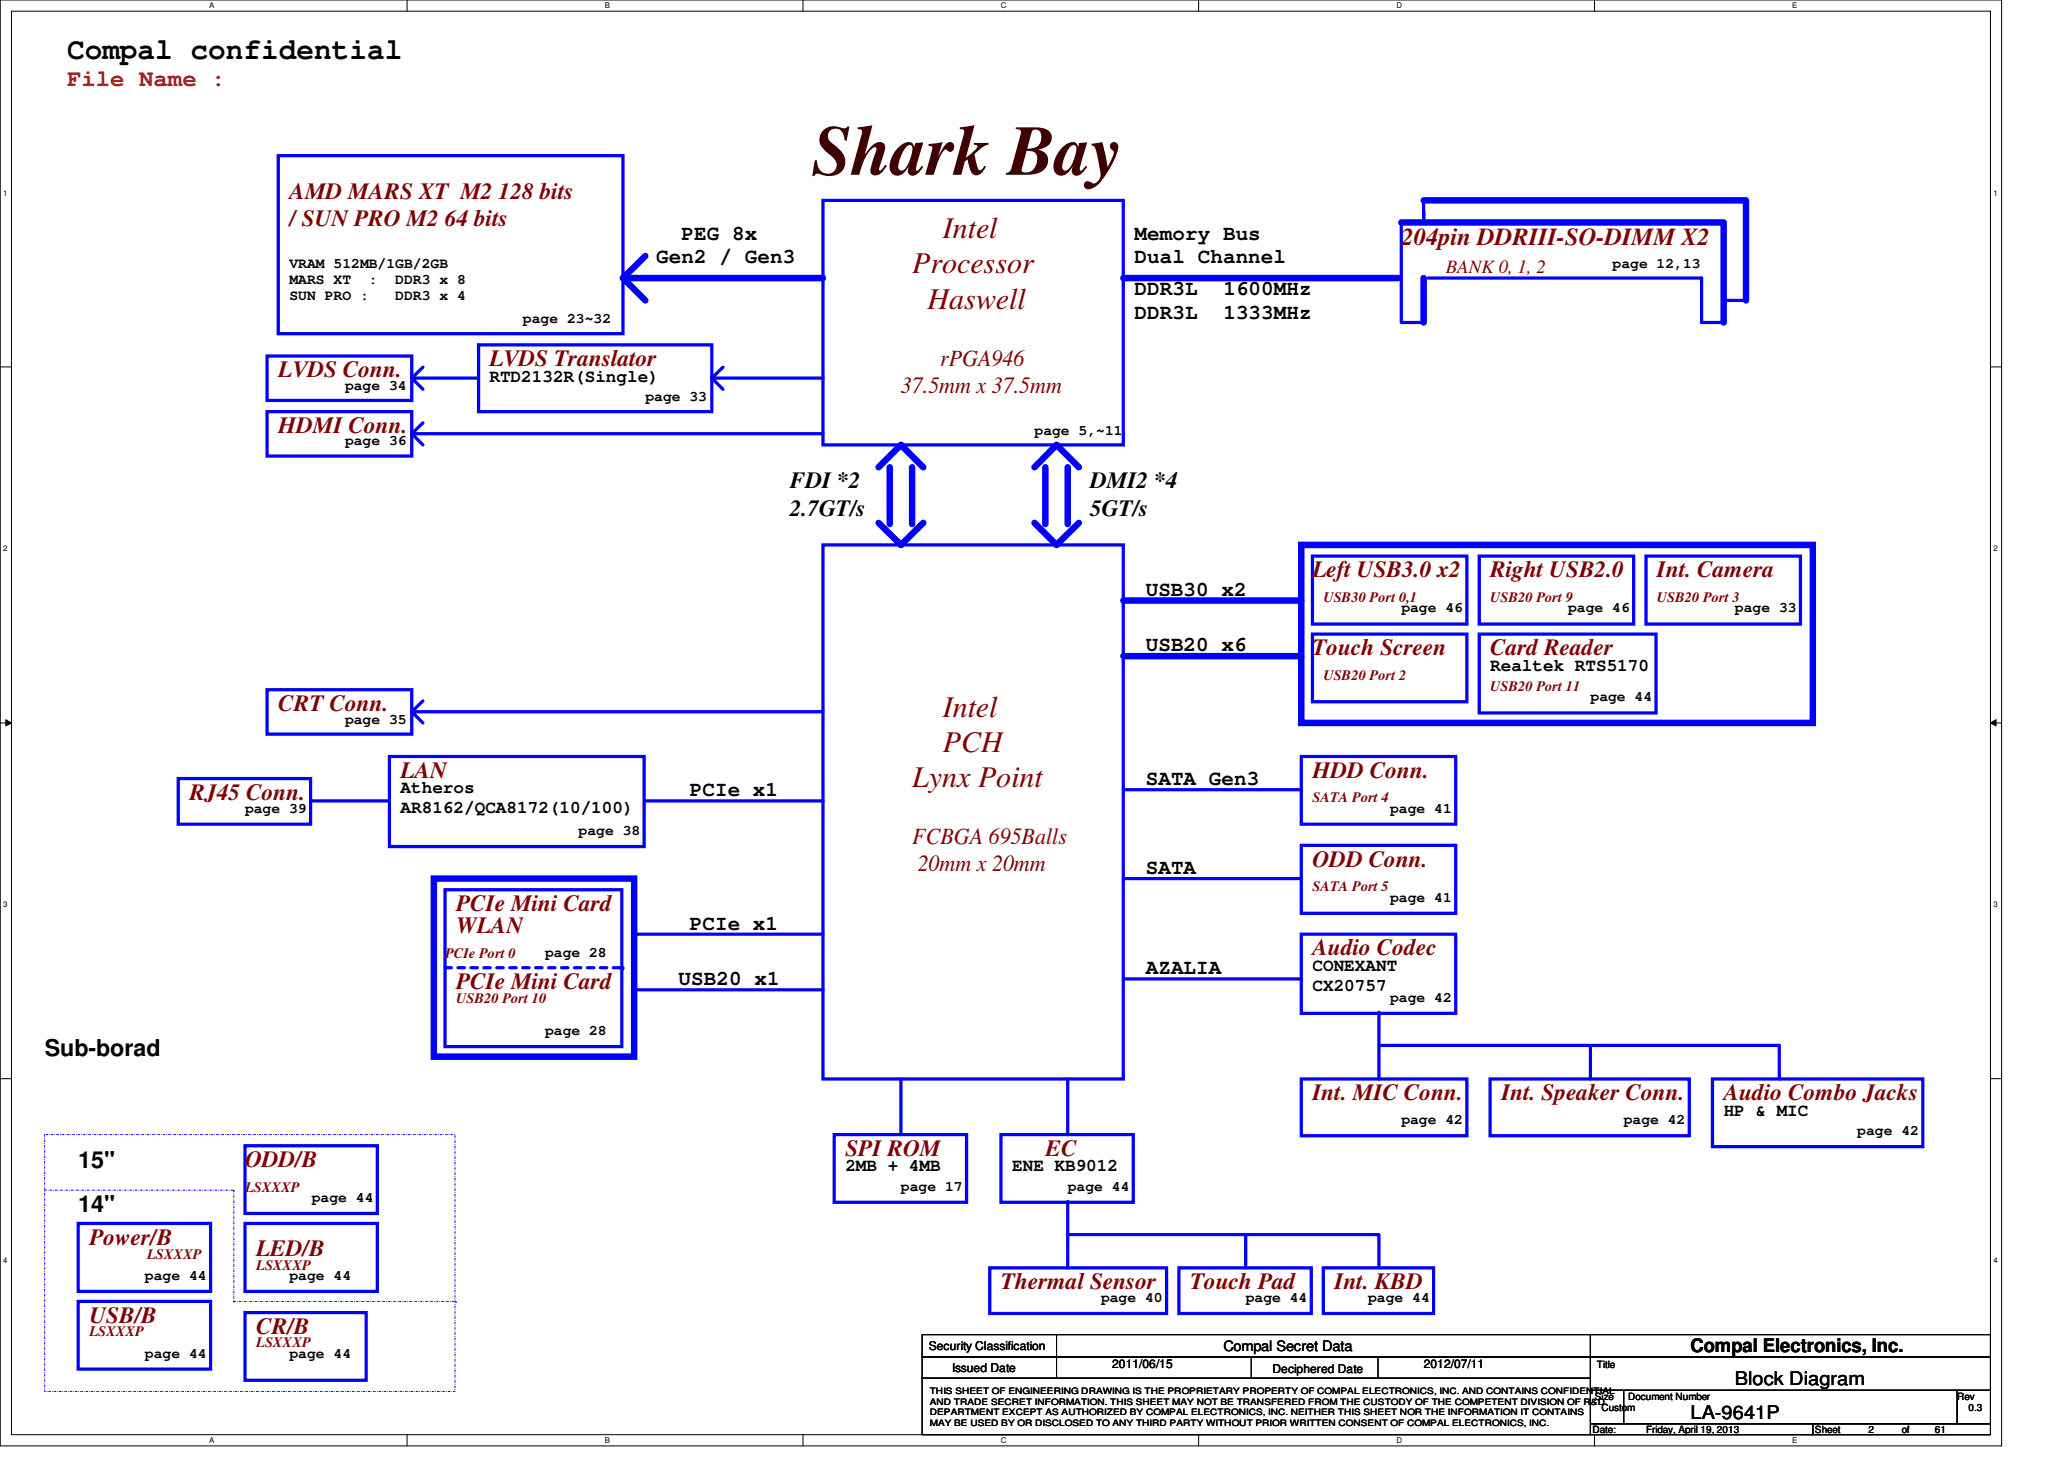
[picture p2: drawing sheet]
<svg xmlns="http://www.w3.org/2000/svg" width="297mm" height="210mm" viewBox="0 0 297 210" stroke-linecap="round" stroke-linejoin="round" font-family="sans-serif">
<defs><g id="words">
<text font-size="10.2" fill="#400000" x="116.9" y="25.1">Shark Bay</text>
<text font-size="4.3" x="9.6" y="8.4">Compal confidential</text>
<g font-size="4.3" fill="#800000">
<text x="135.7" y="34.2">Intel</text>
<text x="131.3" y="39.3">Processor</text>
<text x="133.5" y="44.4">Haswell</text>
<text x="135.7" y="103.1">Intel</text>
<text x="131.3" y="113.2">Lynx Point</text>
<text x="135.7" y="108.2">PCH</text>
</g>
<text font-size="3.5" fill="#800000" x="201.7" y="35.2">204pin DDRIII-SO-DIMM X2</text>
<text font-size="3.3" fill="#f00" x="9.6" y="12.4">File Name :</text>
<g font-size="3.3" fill="#800000">
<text x="41.7" y="28.7">AMD MARS XT M2 128 bits</text>
<text x="41.7" y="32.6">/SUN PRO M2 64 bits</text>
<text x="70.4" y="52.7">LVDS Translator</text>
<text x="135.3" y="52.6">rPGA946</text>
<text x="40" y="54.3">LVDS Conn.</text>
<text x="129.7" y="56.6">37.5mm x 37.5mm</text>
<text x="40" y="62.3">HDMI Conn.</text>
<text x="188.9" y="83.1">Left USB3.0 x2</text>
<text x="214.5" y="83.1">Right USB2.0</text>
<text x="238.5" y="83.1">Int. Camera</text>
<text x="188.9" y="94.3">Touch Screen</text>
<text x="214.5" y="94.3">Card Reader</text>
<text x="40" y="102.3">CRT Conn.</text>
<text x="57.7" y="111.9">LAN</text>
<text x="188.9" y="111.9">HDD Conn.</text>
<text x="27.3" y="115.1">RJ45 Conn.</text>
<text x="131.3" y="121.4">FCBGA 695Balls</text>
<text x="132.1" y="125.3">20mm x 20mm</text>
<text x="188.9" y="124.7">ODD Conn.</text>
<text x="65.7" y="131.1">PCIe Mini Card</text>
<text x="65.7" y="134.3">WLAN</text>
<text x="188.9" y="137.5">Audio Codec</text>
<text x="65.7" y="142.3">PCIe Mini Card</text>
<text x="188.9" y="158.3">Int. MIC Conn.</text>
<text x="216.1" y="158.3">Int. Speaker Conn.</text>
<text x="248.1" y="158.3">Audio Combo Jacks</text>
<text x="35.3" y="167.9">ODD/B</text>
<text x="121.7" y="166.3">SPI ROM</text>
<text x="150.4" y="166.3">EC</text>
<text x="12.9" y="179.1">Power/B</text>
<text x="36.9" y="180.7">LED/B</text>
<text x="144.1" y="185.5">Thermal Sensor</text>
<text x="171.3" y="185.5">Touch Pad</text>
<text x="192.1" y="185.5">Int. KBD</text>
<text x="12.9" y="190.3">USB/B</text>
<text x="36.9" y="191.9">CR/B</text>
</g>
<g font-size="3.3">
<text x="113.7" y="70.3">FDI *2</text>
<text x="156.9" y="70.3">DMI2 *4</text>
<text x="113.7" y="74.2">2.7GT/s</text>
<text x="156.9" y="74.2">5GT/s</text>
<text x="6.4" y="152">Sub-borad</text>
<text x="11.3" y="168">15&quot;</text>
<text x="11.3" y="174.4">14&quot;</text>
</g>
<g font-size="3">
<text x="98.1" y="34.5">PEG 8x</text>
<text x="163.3" y="34.5">Memory Bus</text>
<text x="94.4" y="37.9">Gen2 / Gen3</text>
<text x="163.3" y="37.9">Dual Channel</text>
<text x="163.3" y="42.5">DDR3L　1600MHz</text>
<text x="163.3" y="45.9">DDR3L　1333MHz</text>
<text x="164.9" y="85.7">USB30 x2</text>
<text x="164.9" y="93.7">USB20 x6</text>
<text x="164.9" y="112.9">SATA Gen3</text>
<text x="99.3" y="114.5">PCIe x1</text>
<text x="164.9" y="125.7">SATA</text>
<text x="99.3" y="133.7">PCIe x1</text>
<text x="97.7" y="141.7">USB20 x1</text>
<text x="164.9" y="140.1">AZALIA</text>
</g>
<text font-size="2.7" fill="#800000" x="208.1" y="39.3">BANK 0, 1, 2</text>
<g font-size="2.7">
<text x="243.3" y="194.6">Compal Electronics, Inc.</text>
<text x="249.7" y="199.3">Block Diagram</text>
<text x="243.3" y="204.1">LA-9641P</text>
</g>
<g font-size="2.5">
<text x="70.4" y="54.9">RTD2132R(Single)</text>
<text x="214.5" y="96.5">Realtek RTS5170</text>
<text x="57.7" y="114.1">Atheros</text>
<text x="57.7" y="116.9">AR8162/QCA8172(10/100)</text>
<text x="188.9" y="139.7">CONEXANT</text>
<text x="188.9" y="142.5">CX20757</text>
<text x="248.1" y="160.5">HP &amp; MIC</text>
<text x="121.7" y="168.5">2MB + 4MB</text>
<text x="145.7" y="168.5">ENE KB9012</text>
</g>
<g font-size="2.1">
<text x="41.7" y="38.5">VRAM 512MB/1GB/2GB</text>
<text x="41.7" y="40.9">MARS XT</text>
<text x="53.1" y="40.9">:</text>
<text x="56.9" y="40.9">DDR3 x 8</text>
<text x="232.1" y="38.5">page 12,13</text>
<text x="41.7" y="43.2">SUN PRO :</text>
<text x="56.9" y="43.2">DDR3 x 4</text>
<text x="75.3" y="46.5">page 23~32</text>
<text x="49.7" y="56.1">page 34</text>
<text x="92.9" y="57.7">page 33</text>
<text x="49.7" y="64.1">page 36</text>
<text x="148.9" y="62.5">page 5,~11</text>
<text x="201.7" y="88.1">page 46</text>
<text x="225.7" y="88.1">page 46</text>
<text x="249.7" y="88.1">page 33</text>
<text x="228.9" y="100.9">page 44</text>
<text x="49.7" y="104.1">page 35</text>
<text x="35.3" y="116.9">page 39</text>
<text x="200.1" y="116.9">page 41</text>
<text x="83.3" y="120.1">page 38</text>
<text x="200.1" y="129.7">page 41</text>
<text x="78.4" y="137.7">page 28</text>
<text x="78.4" y="148.9">page 28</text>
<text x="200.1" y="144.1">page 42</text>
<text x="201.7" y="161.7">page 42</text>
<text x="233.7" y="161.7">page 42</text>
<text x="267.3" y="163.3">page 42</text>
<text x="44.9" y="172.9">page 44</text>
<text x="129.7" y="171.3">page 17</text>
<text x="153.7" y="171.3">page 44</text>
<text x="20.9" y="184.1">page 44</text>
<text x="41.7" y="184.1">page 44</text>
<text x="158.5" y="187.3">page 40</text>
<text x="179.3" y="187.3">page 44</text>
<text x="196.9" y="187.3">page 44</text>
<text x="20.9" y="195.3">page 44</text>
<text x="41.7" y="195.3">page 44</text>
<text x="176.1" y="194.4">Compal Secret Data</text>
</g>
<g font-size="2.1" fill="#800000">
<text x="190.5" y="86.7">USB30 Port 0,1</text>
<text x="214.5" y="86.7">USB20 Port 9</text>
<text x="238.5" y="86.7">USB20 Port 3</text>
<text x="190.5" y="97.8">USB20 Port 2</text>
<text x="214.5" y="99.4">USB20 Port 11</text>
<text x="188.9" y="115.4">SATA Port 4</text>
<text x="188.9" y="128.2">SATA Port 5</text>
<text x="64" y="137.8">PCIe Port 0</text>
<text x="65.7" y="144.2">USB20 Port 10</text>
<text x="35.3" y="171.4">LSXXXP</text>
<text x="21.2" y="181.1">LSXXXP</text>
<text x="36.9" y="182.7">LSXXXP</text>
<text x="12.9" y="192.2">LSXXXP</text>
<text x="36.9" y="193.8">LSXXXP</text>
</g>
<g font-size="1.7">
<text x="133.7" y="194.3">Security Classification</text>
<text x="137" y="197.3">Issued Date</text>
<text x="160.1" y="196.8">2011/06/15</text>
<text x="183.1" y="197.5">Deciphered Date</text>
<text x="204.9" y="196.8">2012/07/11</text>
</g>
<g font-size="1.4">
<text x="229.8" y="196.8">Title</text>
<text x="229.5" y="201.4">Size</text>
<text x="230.5" y="203">Custom</text>
<text x="234.3" y="201.4">Document Number</text>
<text x="281.7" y="201.4">Rev</text>
<text x="283.3" y="203">0.3</text>
<text x="229.2" y="206.2">Date:</text>
<text x="236.9" y="206.2">Friday, April 19, 2013</text>
<text x="261.2" y="206.2">Sheet</text>
<text x="268.9" y="206.2">2</text>
<text x="273.7" y="206.2">of</text>
<text x="278.5" y="206.2">61</text>
</g>
<g font-size="1.3">
<text x="133.8" y="200.6">THIS SHEET OF ENGINEERING DRAWING IS THE PROPRIETARY PROPERTY OF COMPAL ELECTRONICS, INC. AND CONTAINS CONFIDENTIAL</text>
<text x="133.8" y="202.1">AND TRADE SECRET INFORMATION. THIS SHEET MAY NOT BE TRANSFERED FROM THE CUSTODY OF THE COMPETENT DIVISION OF R&amp;D</text>
<text x="133.8" y="203.6">DEPARTMENT EXCEPT AS AUTHORIZED BY COMPAL ELECTRONICS, INC. NEITHER THIS SHEET NOR THE INFORMATION IT CONTAINS</text>
<text x="133.8" y="205.1">MAY BE USED BY OR DISCLOSED TO ANY THIRD PARTY WITHOUT PRIOR WRITTEN CONSENT OF COMPAL ELECTRONICS, INC.</text>
</g>
<g font-size="1.1">
<text x="30.1" y="1.1">A</text>
<text x="87" y="1.1">B</text>
<text x="144" y="1.1">C</text>
<text x="201" y="1.1">D</text>
<text x="257.9" y="1.1">E</text>
<text x=".5" y="28.2">1</text>
<text x="286.9" y="28.2">1</text>
<text x=".5" y="79.3">2</text>
<text x="286.9" y="79.3">2</text>
<text x=".5" y="130.6">3</text>
<text x="286.9" y="130.6">3</text>
<text x=".5" y="181.7">4</text>
<text x="286.9" y="181.7">4</text>
<text x="30.1" y="207.6">A</text>
<text x="87" y="207.6">B</text>
<text x="144" y="207.6">C</text>
<text x="201" y="207.6">D</text>
<text x="257.9" y="207.6">E</text>
</g>
</g></defs>
<path d="M0 0h288.1v208h-288.1zM1.6 1.6h284.9v204.8h-284.9z" fill="none" stroke="#000" stroke-width=".14"/>
<g fill="#fff">
<path d="M30.1 .2h.7v1.2h-.7z"/>
<path d="M30.1 206.6h.7v1.2h-.7z"/>
</g>
<path d="M58.6 0v1.6M58.6 206.4v1.6" fill="none" stroke="#000" stroke-width=".14"/>
<g fill="#fff">
<path d="M87 .2h.7v1.2h-.7z"/>
<path d="M87 206.6h.7v1.2h-.7z"/>
</g>
<path d="M115.6 0v1.6M115.6 206.4v1.6" fill="none" stroke="#000" stroke-width=".14"/>
<g fill="#fff">
<path d="M144 .2h.8v1.2h-.8z"/>
<path d="M144 206.6h.8v1.2h-.8z"/>
</g>
<path d="M172.5 0v1.6M172.5 206.4v1.6" fill="none" stroke="#000" stroke-width=".14"/>
<g fill="#fff">
<path d="M200.9 .2h.8v1.2h-.8z"/>
<path d="M200.9 206.6h.8v1.2h-.8z"/>
</g>
<path d="M229.5 0v1.6M229.5 206.4v1.6" fill="none" stroke="#000" stroke-width=".14"/>
<g fill="#fff">
<path d="M257.9 .2h.7v1.2h-.7z"/>
<path d="M257.9 206.6h.7v1.2h-.7z"/>
<path d="M.5 27.2h.6v1.2h-.6z"/>
<path d="M286.9 27.2h.6v1.2h-.6z"/>
<path d="M.5 78.4h.6v1.1h-.6z"/>
<path d="M286.9 78.4h.6v1.1h-.6z"/>
</g>
<path d="M0 52.8h1.6M286.5 52.8h1.6" fill="none" stroke="#000" stroke-width=".14"/>
<g fill="#fff">
<path d="M.5 129.6h.6v1.2h-.6z"/>
<path d="M286.9 129.6h.6v1.2h-.6z"/>
</g>
<path d="M0 104h1.6M.8 103.5l.8 .5-.8 .4zM286.5 104l.8-.5v.9zM286.5 104h1.6" fill="none" stroke="#000" stroke-width=".14"/>
<path d="M.8 103.5l.8 .5-.8 .4zM286.5 104l.8-.5v.9z" fill="#000"/>
<g fill="#fff">
<path d="M.5 180.8h.6v1.1h-.6z"/>
<path d="M286.9 180.8h.6v1.1h-.6z"/>
</g>
<path d="M0 155.2h1.6M286.5 155.2h1.6" fill="none" stroke="#000" stroke-width=".14"/>
<g fill="none" stroke="#00f" stroke-width=".47">
<path d="M59.3 54.4l1.6 1.6M59.3 54.4h9.6M60.9 52.8l-1.6 1.6M102.4 54.4l1.6 1.6M60.9 60.8l-1.6 1.6 1.6 1.6M118.4 78.4h43.3v76.8h-43.3zM188.9 80h22.2v9.8h-22.2zM212.9 91.2h25.4v11.4h-25.4zM212.9 80h22.2v9.8h-22.2zM236.9 80h22.2v9.8h-22.2zM59.3 102.4h59.1M59.3 102.4l1.6 1.6"/>
<path d="M60.9 100.8l-1.6 1.6M161.7 113.6h25.6M187.3 108.8h22.2v9.8h-22.2zM64 128h25.5v22.6h-25.5zM161.7 126.4h25.6M187.3 121.6h22.2v9.8h-22.2zM187.3 134.4h22.2v11.4h-22.2zM129.7 155.2v8M153.7 155.2v8M161.7 140.8h25.6M187.3 155.2h23.8v8.2h-23.8zM198.4 145.6v9.6"/>
<path d="M198.4 150.4h57.7v4.8M214.4 155.2h28.7v8.2h-28.7zM228.9 150.4v4.8M246.5 155.2h30.2v9.8h-30.2zM120 163.2h19.1v9.8h-19.1zM144.1 163.2h19v9.8h-19zM153.7 172.8v9.6M153.7 177.6h44.7v4.8M179.3 177.6v4.8M142.4 182.4h25.5v6.6h-25.5zM169.7 182.4h19v6.6h-19zM190.4 182.4h15.9v6.6h-15.9z"/>
</g>
<path d="M126.4 67.2l3.3-3.2 3.2 3.2M126.4 75.2l3.3 3.2 3.2-3.2M128 67.2v8.2M131.3 67.2v8.2M148.9 75.2l3.2 3.2 3.2-3.2M148.9 67.2l3.2-3.2 3.2 3.2M150.4 67.2v8.2M153.7 67.2v8.2M187.3 78.4h73.6v25.6h-73.6zM161.7 86.4h25.6M161.7 94.4h25.6" fill="none" stroke="#00f" stroke-width=".93"/>
<path d="M64 139.2h25.7" fill="none" stroke="#00f" stroke-width=".47" stroke-dasharray=".9 .9"/>
<circle cx="89.7" cy="139.2" r=".23" fill="#00f" stroke-dasharray=".9 .9"/>
<path d="M92.9 36.8l-3.2 3.2M201.7 32h46.4v14.4M204.9 28.8h46.4v14.4M89.7 40h28.7M89.7 40l3.2 3.2M161.7 40h39.5M204.9 40v6.4M62.4 126.4h28.9v25.6h-28.9z" fill="none" stroke="#00f" stroke-width=".93"/>
<g fill="none" stroke="#00f" stroke-width=".47">
<path d="M40 22.4h49.7v25.6h-49.7zM118.4 28.8h43.3v35.2h-43.3zM201.7 32v14.4h3.2M204.9 28.8v3.2v-1.6M38.4 51.2h20.9v6.4h-20.9zM38.4 59.2h20.9v6.4h-20.9zM68.9 49.6h33.5v9.6h-33.5zM104 52.8l-1.6 1.6h16M205.5 40h39.4v6.4h3.2M248.1 43.2h3.2M59.3 62.4h59.1M38.4 99.2h20.9v6.4h-20.9z"/>
<path d="M188.9 91.2h22.2v9.8h-22.2zM25.6 112h19.1v6.6h-19.1zM44.9 115.2h11.1M56 108.8h36.7v13h-36.7zM92.9 115.2h25.5M91.3 134.4h27.1M91.3 142.4h27.1M11.3 176h19v9.8h-19zM35.3 164.8h19v9.8h-19zM35.3 176h19v9.8h-19zM11.3 187.2h19v9.8h-19zM35.3 188.8h17.4v9.8h-17.4z"/>
</g>
<path d="M6.4 171.2h27.2M6.4 163.2h59.1v37h-59.1zM33.6 171.2h.1M33.6 171.2v16M33.6 187.2h.1M33.6 187.2h32.1M65.7 187.2h.1" fill="none" stroke="#00f" stroke-width=".14" stroke-dasharray=".3 .3 0 .3"/>
<g fill="none" stroke="#000" stroke-width=".14">
<path d="M132.7 192h96.2v3.2h-96.2zM132.7 195.2h96.2v3.1h-96.2zM132.7 198.3h96.2v8.1h-96.2zM152.1 192v6.3M180.1 195.2v3.1M198.3 195.2v3.1M228.9 192h57.6v3.2h-57.6zM228.9 195.2h57.6v4.8h-57.6zM228.9 200h4.8v4.8h-4.8zM228.9 204.8h32v1.6h-32zM233.7 200h48v4.8h-48zM260.9 204.8h25.6v1.6h-25.6z"/>
<path d="M281.7 200h4.8v4.8h-4.8z"/>
</g>
<use href="#words"/>
</svg>
